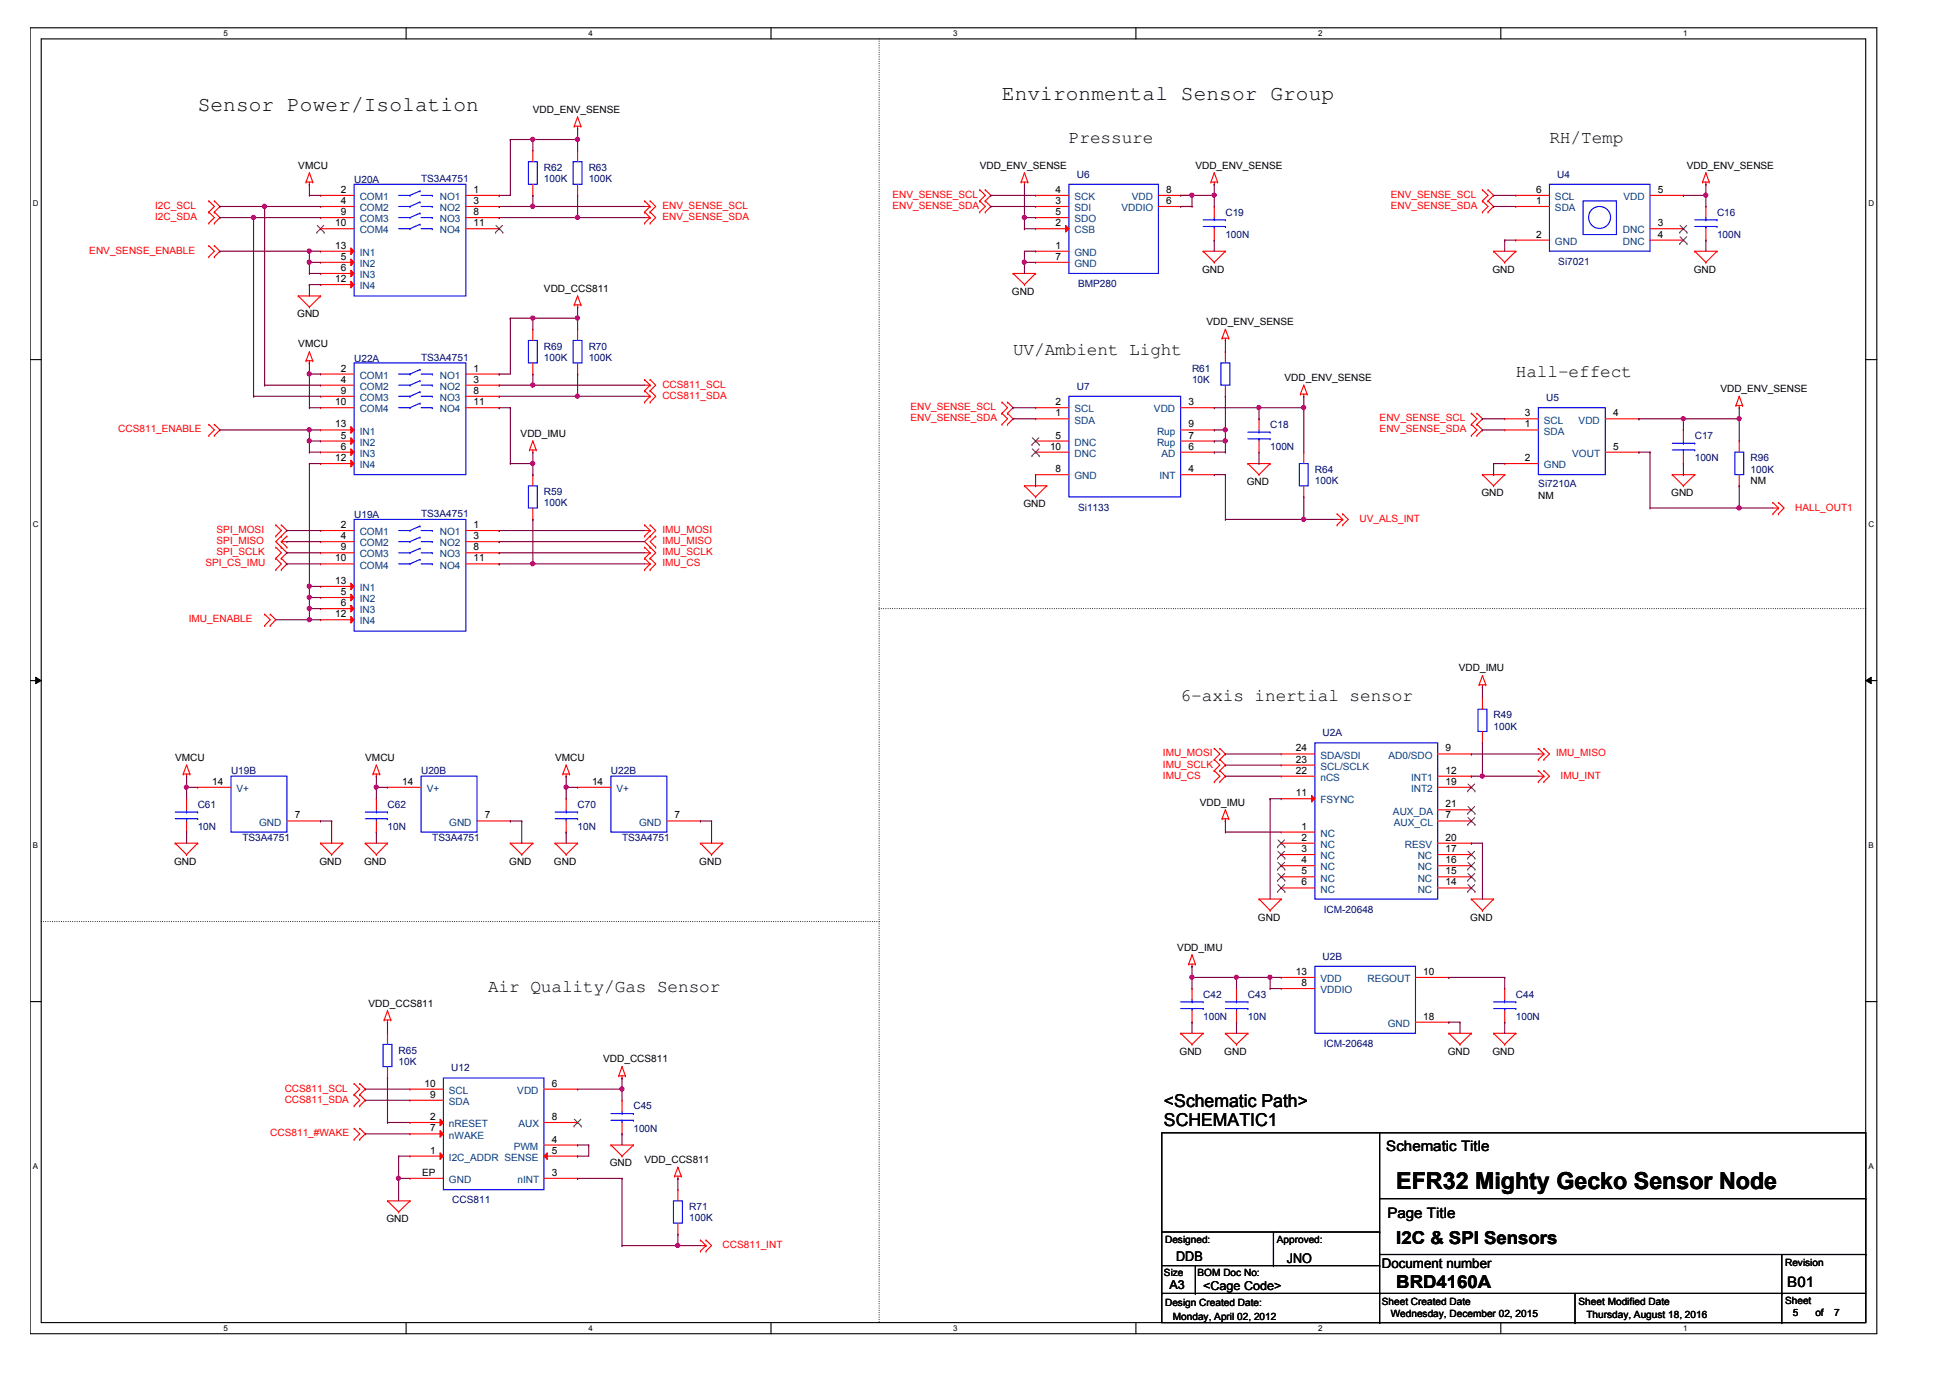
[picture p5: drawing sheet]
<svg xmlns="http://www.w3.org/2000/svg" width="297mm" height="210mm" viewBox="0 0 297 210" stroke-linecap="round" stroke-linejoin="round" font-family="sans-serif">
<defs><g id="words">
<text font-size="3.6" x="212.7" y="181.1">EFR32 Mighty Gecko Sensor Node</text>
<g font-size="3.2">
<text x="30.1" y="17">Sensor Power/Isolation</text>
<text x="152.6" y="15.3">Environmental Sensor Group</text>
</g>
<g font-size="2.7">
<text x="162.8" y="21.7">Pressure</text>
<text x="236" y="21.7">RH/Temp</text>
<text x="154.3" y="54">UV/Ambient Light</text>
<text x="230.9" y="57.4">Hall-effect</text>
<text x="179.8" y="106.8">6-axis inertial sensor</text>
<text x="74.4" y="151">Air Quality/Gas Sensor</text>
<text x="177.3" y="171.6">SCHEMATIC1</text>
<text x="177.3" y="168.7">&lt;Schematic Path&gt;</text>
<text x="212.7" y="189.5">I2C &amp; SPI Sensors</text>
<text x="212.7" y="196.2">BRD4160A</text>
</g>
<g font-size="2.2">
<text x="211.2" y="175.3">Schematic Title</text>
<text x="211.3" y="185.5">Page Title</text>
<text x="272.3" y="196">B01</text>
</g>
<g font-size="2">
<text x="179.2" y="192.2">DDB</text>
<text x="196" y="192.3">JNO</text>
<text x="210.5" y="193.2">Document number</text>
</g>
<g font-size="1.9">
<text x="178.2" y="196.3">A3</text>
<text x="183.3" y="196.5">&lt;Cage Code&gt;</text>
</g>
<g font-size="1.5">
<text x="81.2" y="17.2">VDD_ENV_SENSE</text>
<text x="45.4" y="25.7">VMCU</text>
<text x="51.9" y="29.4">2</text>
<text x="72.2" y="29.4">1</text>
<text x="149.2" y="25.7">VDD_ENV_SENSE</text>
<text x="160.8" y="29.4">4</text>
<text x="177.6" y="29.4">8</text>
<text x="182.1" y="25.7">VDD_ENV_SENSE</text>
<text x="234" y="29.4">6</text>
<text x="252.5" y="29.4">5</text>
<text x="256.9" y="25.7">VDD_ENV_SENSE</text>
<text x="51.1" y="34.5">10</text>
<text x="51.9" y="31.1">4</text>
<text x="51.9" y="32.8">9</text>
<text x="72.2" y="31.1">3</text>
<text x="72.2" y="32.8">8</text>
<text x="72.2" y="34.5">11</text>
<text x="160.8" y="31.1">3</text>
<text x="160.8" y="32.8">5</text>
<text x="160.8" y="34.5">2</text>
<text x="177.6" y="31.1">6</text>
<text x="234" y="31.1">1</text>
<text x="252.5" y="34.5">3</text>
<text x="51.1" y="37.9">13</text>
<text x="51.9" y="39.6">5</text>
<text x="51.9" y="41.3">6</text>
<text x="160.8" y="37.9">1</text>
<text x="160.8" y="39.6">7</text>
<text x="183.1" y="41.5">GND</text>
<text x="227.3" y="41.5">GND</text>
<text x="234" y="36.2">2</text>
<text x="252.5" y="36.2">4</text>
<text x="258" y="41.5">GND</text>
<text x="51.1" y="43">12</text>
<text x="82.9" y="44.4">VDD_CCS811</text>
<text x="154.1" y="44.9">GND</text>
<text x="45.3" y="48.3">GND</text>
<text x="45.4" y="52.9">VMCU</text>
<text x="183.8" y="49.5">VDD_ENV_SENSE</text>
<text x="51.9" y="56.6">2</text>
<text x="51.9" y="58.3">4</text>
<text x="51.9" y="60">9</text>
<text x="72.2" y="58.3">3</text>
<text x="72.2" y="60">8</text>
<text x="72.2" y="56.6">1</text>
<text x="195.7" y="58">VDD_ENV_SENSE</text>
<text x="262.1" y="59.7">VDD_ENV_SENSE</text>
<text x="51.1" y="61.7">10</text>
<text x="51.1" y="65.1">13</text>
<text x="72.2" y="61.7">11</text>
<text x="160.8" y="61.7">2</text>
<text x="160.8" y="63.4">1</text>
<text x="181" y="61.7">3</text>
<text x="181" y="65.1">9</text>
<text x="232.3" y="63.4">3</text>
<text x="232.3" y="65.1">1</text>
<text x="245.7" y="63.4">4</text>
<text x="51.1" y="70.2">12</text>
<text x="51.9" y="66.8">5</text>
<text x="51.9" y="68.5">6</text>
<text x="79.3" y="66.5">VDD_IMU</text>
<text x="159.9" y="68.5">10</text>
<text x="160.8" y="71.9">8</text>
<text x="160.8" y="66.8">5</text>
<text x="181" y="71.9">4</text>
<text x="181" y="68.5">6</text>
<text x="181" y="66.8">7</text>
<text x="232.3" y="70.2">2</text>
<text x="245.7" y="68.5">5</text>
<text x="155.9" y="77.3">GND</text>
<text x="189.9" y="73.9">GND</text>
<text x="225.7" y="75.6">GND</text>
<text x="234.3" y="76.1">NM</text>
<text x="254.6" y="75.6">GND</text>
<text x="266.7" y="73.7">NM</text>
<text x="51.9" y="80.4">2</text>
<text x="51.9" y="82.1">4</text>
<text x="51.9" y="83.8">9</text>
<text x="72.2" y="82.1">3</text>
<text x="72.2" y="83.8">8</text>
<text x="72.2" y="80.4">1</text>
<text x="51.1" y="85.5">10</text>
<text x="51.1" y="88.9">13</text>
<text x="72.2" y="85.5">11</text>
<text x="51.1" y="94">12</text>
<text x="51.9" y="90.6">5</text>
<text x="51.9" y="92.3">6</text>
<text x="222.2" y="102.3">VDD_IMU</text>
<text x="26.7" y="115.9">VMCU</text>
<text x="32.3" y="119.5">14</text>
<text x="55.6" y="115.9">VMCU</text>
<text x="61.3" y="119.5">14</text>
<text x="84.6" y="115.9">VMCU</text>
<text x="90.2" y="119.5">14</text>
<text x="197.4" y="114.5">24</text>
<text x="197.4" y="116.2">23</text>
<text x="197.4" y="117.9">22</text>
<text x="220.2" y="114.5">9</text>
<text x="220.2" y="117.9">12</text>
<text x="220.2" y="119.5">19</text>
<text x="44.9" y="124.7">7</text>
<text x="73.8" y="124.7">7</text>
<text x="102.8" y="124.7">7</text>
<text x="182.8" y="122.7">VDD_IMU</text>
<text x="197.4" y="121.3">11</text>
<text x="220.2" y="124.7">7</text>
<text x="220.2" y="123">21</text>
<text x="26.5" y="131.7">GND</text>
<text x="48.7" y="131.7">GND</text>
<text x="55.5" y="131.7">GND</text>
<text x="77.6" y="131.7">GND</text>
<text x="84.4" y="131.7">GND</text>
<text x="106.5" y="131.7">GND</text>
<text x="198.3" y="126.4">1</text>
<text x="198.3" y="128.1">2</text>
<text x="198.3" y="129.8">3</text>
<text x="198.3" y="131.5">4</text>
<text x="220.2" y="128.1">20</text>
<text x="220.2" y="131.5">16</text>
<text x="220.2" y="129.8">17</text>
<text x="198.3" y="133.2">5</text>
<text x="198.3" y="134.9">6</text>
<text x="220.2" y="134.9">14</text>
<text x="220.2" y="133.2">15</text>
<text x="191.6" y="140.2">GND</text>
<text x="224" y="140.2">GND</text>
<text x="179.3" y="144.8">VDD_IMU</text>
<text x="197.4" y="148.5">13</text>
<text x="216.8" y="148.5">10</text>
<text x="56.1" y="153.3">VDD_CCS811</text>
<text x="198.3" y="150.2">8</text>
<text x="216.8" y="155.3">18</text>
<text x="91.9" y="161.8">VDD_CCS811</text>
<text x="179.7" y="160.7">GND</text>
<text x="186.5" y="160.7">GND</text>
<text x="220.5" y="160.7">GND</text>
<text x="227.3" y="160.7">GND</text>
<text x="64.7" y="165.5">10</text>
<text x="65.5" y="167.2">9</text>
<text x="84" y="165.5">6</text>
<text x="65.5" y="170.6">2</text>
<text x="65.5" y="172.3">7</text>
<text x="84" y="170.6">8</text>
<text x="64.3" y="179.1">EP</text>
<text x="65.5" y="175.7">1</text>
<text x="84" y="179.1">3</text>
<text x="84" y="174">4</text>
<text x="84" y="175.7">5</text>
<text x="92.9" y="177.7">GND</text>
<text x="98.2" y="177.2">VDD_CCS811</text>
<text x="58.9" y="186.2">GND</text>
<text x="177.5" y="189.4">Designed:</text>
<text x="194.5" y="189.4">Approved:</text>
<text x="177.3" y="194.4">Size</text>
<text x="182.4" y="194.4">BOM Doc No:</text>
<text x="271.9" y="192.8">Revision</text>
<text x="177.5" y="199">Design Created Date:</text>
<text x="178.7" y="201">Monday, April 02, 2012</text>
<text x="210.5" y="198.8">Sheet Created Date</text>
<text x="211.9" y="200.7">Wednesday, December 02, 2015</text>
<text x="240.5" y="198.8">Sheet Modified Date</text>
<text x="241.7" y="200.8">Thursday, August 18, 2016</text>
<text x="271.9" y="198.6">Sheet</text>
<text x="273.1" y="200.5">5</text>
<text x="276.5" y="200.5">of</text>
<text x="279.4" y="200.5">7</text>
</g>
<g font-size="1.5" fill="#000080">
<text x="53.9" y="27.9">U20A</text>
<text x="64.1" y="27.7">TS3A4751</text>
<text x="82.9" y="26">R62</text>
<text x="82.9" y="27.7">100K</text>
<text x="89.7" y="26">R63</text>
<text x="89.7" y="27.7">100K</text>
<text x="164.1" y="27.1">U6</text>
<text x="237.2" y="27.1">U4</text>
<text x="186.7" y="32.9">C19</text>
<text x="261.5" y="32.9">C16</text>
<text x="186.7" y="36.2">100N</text>
<text x="237.4" y="40.3">Si7021</text>
<text x="261.5" y="36.2">100N</text>
<text x="164.2" y="43.7">BMP280</text>
<text x="82.9" y="53.3">R69</text>
<text x="89.7" y="53.3">R70</text>
<text x="53.9" y="55.2">U22A</text>
<text x="64.1" y="55">TS3A4751</text>
<text x="82.9" y="55">100K</text>
<text x="89.7" y="55">100K</text>
<text x="164.1" y="59.4">U7</text>
<text x="181.6" y="56.7">R61</text>
<text x="181.6" y="58.4">10K</text>
<text x="193.5" y="65.2">C18</text>
<text x="235.5" y="61.1">U5</text>
<text x="193.5" y="68.6">100N</text>
<text x="258.2" y="66.9">C17</text>
<text x="258.2" y="70.3">100N</text>
<text x="266.7" y="70.3">R96</text>
<text x="82.9" y="75.4">R59</text>
<text x="82.9" y="77.1">100K</text>
<text x="164.2" y="77.8">Si1133</text>
<text x="200.3" y="72">R64</text>
<text x="200.3" y="73.7">100K</text>
<text x="234.3" y="74.2">Si7210A</text>
<text x="266.7" y="72">100K</text>
<text x="53.9" y="79">U19A</text>
<text x="64.1" y="78.8">TS3A4751</text>
<text x="201.5" y="112.1">U2A</text>
<text x="227.5" y="109.4">R49</text>
<text x="227.5" y="111.1">100K</text>
<text x="35.2" y="117.9">U19B</text>
<text x="64.1" y="117.9">U20B</text>
<text x="93.1" y="117.9">U22B</text>
<text x="30.1" y="123.1">C61</text>
<text x="59" y="123.1">C62</text>
<text x="88" y="123.1">C70</text>
<text x="30.1" y="126.4">10N</text>
<text x="36.9" y="128.1">TS3A4751</text>
<text x="59" y="126.4">10N</text>
<text x="65.8" y="128.1">TS3A4751</text>
<text x="88" y="126.4">10N</text>
<text x="94.8" y="128.1">TS3A4751</text>
<text x="201.6" y="139">ICM-20648</text>
<text x="201.5" y="146.2">U2B</text>
<text x="183.3" y="152">C42</text>
<text x="183.3" y="155.4">100N</text>
<text x="190.1" y="152">C43</text>
<text x="190.1" y="155.4">10N</text>
<text x="230.9" y="152">C44</text>
<text x="230.9" y="155.4">100N</text>
<text x="60.7" y="160.5">R65</text>
<text x="201.6" y="159.5">ICM-20648</text>
<text x="60.7" y="162.2">10K</text>
<text x="68.7" y="163.2">U12</text>
<text x="96.5" y="169">C45</text>
<text x="96.5" y="172.4">100N</text>
<text x="68.9" y="183.3">CCS811</text>
<text x="105" y="184.3">R71</text>
<text x="105" y="186">100K</text>
</g>
<g font-size="1.5" fill="#f00">
<text x="23.6" y="31.8">I2C_SCL</text>
<text x="23.6" y="33.5">I2C_SDA</text>
<text x="100.9" y="31.8">ENV_SENSE_SCL</text>
<text x="100.9" y="33.5">ENV_SENSE_SDA</text>
<text x="135.9" y="30.1">ENV_SENSE_SCL</text>
<text x="135.9" y="31.8">ENV_SENSE_SDA</text>
<text x="211.9" y="30.1">ENV_SENSE_SCL</text>
<text x="211.9" y="31.8">ENV_SENSE_SDA</text>
<text x="13.6" y="38.6">ENV_SENSE_ENABLE</text>
<text x="100.9" y="59.1">CCS811_SCL</text>
<text x="18" y="65.9">CCS811_ENABLE</text>
<text x="100.9" y="60.7">CCS811_SDA</text>
<text x="138.7" y="62.4">ENV_SENSE_SCL</text>
<text x="138.7" y="64.2">ENV_SENSE_SDA</text>
<text x="210.2" y="64.2">ENV_SENSE_SCL</text>
<text x="210.2" y="65.9">ENV_SENSE_SDA</text>
<text x="273.4" y="77.8">HALL_OUT1</text>
<text x="33" y="82.9">SPI_MISO</text>
<text x="33" y="81.2">SPI_MOSI</text>
<text x="100.9" y="81.2">IMU_MOSI</text>
<text x="100.9" y="82.9">IMU_MISO</text>
<text x="207.1" y="79.5">UV_ALS_INT</text>
<text x="31.3" y="86.3">SPI_CS_IMU</text>
<text x="33" y="84.6">SPI_SCLK</text>
<text x="100.9" y="86.3">IMU_CS</text>
<text x="100.9" y="84.6">IMU_SCLK</text>
<text x="28.8" y="94.8">IMU_ENABLE</text>
<text x="177.1" y="116.9">IMU_SCLK</text>
<text x="177.1" y="115.2">IMU_MOSI</text>
<text x="177.1" y="118.6">IMU_CS</text>
<text x="237" y="115.2">IMU_MISO</text>
<text x="237.7" y="118.6">IMU_INT</text>
<text x="43.4" y="166.3">CCS811_SCL</text>
<text x="43.4" y="168">CCS811_SDA</text>
<text x="41.2" y="173.1">CCS811_#WAKE</text>
<text x="110.1" y="190.1">CCS811_INT</text>
</g>
<g font-size="1.5" fill="#004080">
<text x="54.8" y="30.5">COM1</text>
<text x="54.8" y="32.2">COM2</text>
<text x="54.8" y="33.9">COM3</text>
<text x="54.8" y="35.6">COM4</text>
<text x="67" y="32.2">NO2</text>
<text x="67" y="33.9">NO3</text>
<text x="67" y="35.6">NO4</text>
<text x="67" y="30.5">NO1</text>
<text x="163.7" y="30.5">SCK</text>
<text x="163.7" y="32.2">SDI</text>
<text x="163.7" y="33.9">SDO</text>
<text x="163.7" y="35.6">CSB</text>
<text x="170.8" y="32.2">VDDIO</text>
<text x="172.4" y="30.5">VDD</text>
<text x="236.9" y="30.5">SCL</text>
<text x="236.9" y="32.2">SDA</text>
<text x="247.2" y="35.6">DNC</text>
<text x="247.3" y="30.5">VDD</text>
<text x="54.8" y="39">IN1</text>
<text x="54.8" y="40.7">IN2</text>
<text x="163.7" y="39">GND</text>
<text x="163.7" y="40.7">GND</text>
<text x="236.9" y="37.3">GND</text>
<text x="247.2" y="37.3">DNC</text>
<text x="54.8" y="42.4">IN3</text>
<text x="54.8" y="44.1">IN4</text>
<text x="54.8" y="57.7">COM1</text>
<text x="54.8" y="59.4">COM2</text>
<text x="67" y="59.4">NO2</text>
<text x="67" y="57.7">NO1</text>
<text x="54.8" y="61.1">COM3</text>
<text x="54.8" y="62.8">COM4</text>
<text x="67" y="61.1">NO3</text>
<text x="67" y="62.8">NO4</text>
<text x="163.7" y="62.8">SCL</text>
<text x="163.7" y="64.5">SDA</text>
<text x="175.8" y="62.8">VDD</text>
<text x="235.2" y="64.5">SCL</text>
<text x="240.5" y="64.5">VDD</text>
<text x="54.8" y="66.2">IN1</text>
<text x="54.8" y="67.9">IN2</text>
<text x="54.8" y="69.6">IN3</text>
<text x="54.8" y="71.3">IN4</text>
<text x="163.7" y="67.9">DNC</text>
<text x="163.7" y="69.6">DNC</text>
<text x="176.2" y="66.2">Rup</text>
<text x="176.2" y="67.9">Rup</text>
<text x="176.9" y="69.6">AD</text>
<text x="235.2" y="71.3">GND</text>
<text x="235.2" y="66.2">SDA</text>
<text x="239.5" y="69.6">VOUT</text>
<text x="163.7" y="73">GND</text>
<text x="176.6" y="73">INT</text>
<text x="54.8" y="81.5">COM1</text>
<text x="54.8" y="83.2">COM2</text>
<text x="67" y="83.2">NO2</text>
<text x="67" y="81.5">NO1</text>
<text x="54.8" y="84.9">COM3</text>
<text x="54.8" y="86.6">COM4</text>
<text x="67" y="84.9">NO3</text>
<text x="67" y="86.6">NO4</text>
<text x="54.8" y="90">IN1</text>
<text x="54.8" y="91.7">IN2</text>
<text x="54.8" y="93.4">IN3</text>
<text x="54.8" y="95.1">IN4</text>
<text x="201.1" y="115.6">SDA/SDI</text>
<text x="201.1" y="117.3">SCL/SCLK</text>
<text x="201.1" y="119">nCS</text>
<text x="211.5" y="115.6">AD0/SDO</text>
<text x="214.9" y="119">INT1</text>
<text x="36" y="120.6">V+</text>
<text x="39.5" y="125.8">GND</text>
<text x="65" y="120.6">V+</text>
<text x="68.4" y="125.8">GND</text>
<text x="93.9" y="120.6">V+</text>
<text x="97.3" y="125.8">GND</text>
<text x="201.1" y="122.4">FSYNC</text>
<text x="212.2" y="124.1">AUX_DA</text>
<text x="212.3" y="125.8">AUX_CL</text>
<text x="214.9" y="120.6">INT2</text>
<text x="201.1" y="127.5">NC</text>
<text x="201.1" y="129.2">NC</text>
<text x="201.1" y="130.9">NC</text>
<text x="214" y="129.2">RESV</text>
<text x="216" y="130.9">NC</text>
<text x="201.1" y="132.6">NC</text>
<text x="201.1" y="134.3">NC</text>
<text x="201.1" y="136">NC</text>
<text x="216" y="136">NC</text>
<text x="216" y="134.3">NC</text>
<text x="216" y="132.6">NC</text>
<text x="201.1" y="149.6">VDD</text>
<text x="208.3" y="149.6">REGOUT</text>
<text x="201.1" y="151.3">VDDIO</text>
<text x="211.4" y="156.4">GND</text>
<text x="68.4" y="166.6">SCL</text>
<text x="78.8" y="166.6">VDD</text>
<text x="68.4" y="168.3">SDA</text>
<text x="68.4" y="171.7">nRESET</text>
<text x="68.4" y="173.4">nWAKE</text>
<text x="79" y="171.7">AUX</text>
<text x="68.4" y="176.8">I2C_ADDR SENSE</text>
<text x="78.2" y="175.1">PWM</text>
<text x="68.4" y="180.2">GND</text>
<text x="78.8" y="180.2">nINT</text>
</g>
<g font-size="1.2">
<text x="34" y="5.5">5</text>
<text x="89.6" y="5.5">4</text>
<text x="145.2" y="5.5">3</text>
<text x="200.8" y="5.5">2</text>
<text x="256.4" y="5.5">1</text>
<text x="5" y="31.5">D</text>
<text x="284.6" y="31.5">D</text>
<text x="5" y="80.3">C</text>
<text x="284.6" y="80.3">C</text>
<text x="5" y="129.2">B</text>
<text x="284.6" y="129.2">B</text>
<text x="5" y="178.1">A</text>
<text x="284.6" y="178.1">A</text>
<text x="34" y="202.7">5</text>
<text x="89.6" y="202.7">4</text>
<text x="145.2" y="202.7">3</text>
<text x="200.8" y="202.7">2</text>
<text x="256.4" y="202.7">1</text>
</g>
</g></defs>
<path d="M4.6 4.2h281.3v199h-281.3zM6.3 5.9h277.9v195.6h-277.9z" fill="none" stroke="#000" stroke-width=".17"/>
<g fill="#fff">
<path d="M34 4.4h.7v1.4h-.7z"/>
<path d="M34 201.6h.7v1.4h-.7z"/>
</g>
<path d="M61.9 4.2v1.7M61.9 201.5v1.7" fill="none" stroke="#000" stroke-width=".17"/>
<g fill="#fff">
<path d="M89.6 4.4h.7v1.4h-.7z"/>
<path d="M89.6 201.6h.7v1.4h-.7z"/>
</g>
<path d="M117.4 4.2v1.7M117.4 201.5v1.7" fill="none" stroke="#000" stroke-width=".17"/>
<g fill="#fff">
<path d="M145.2 4.4h.7v1.4h-.7z"/>
<path d="M145.2 201.6h.7v1.4h-.7z"/>
</g>
<path d="M173 4.2v1.7M173 201.5v1.7" fill="none" stroke="#000" stroke-width=".17"/>
<g fill="#fff">
<path d="M200.8 4.4h.6v1.4h-.6z"/>
<path d="M200.8 201.6h.6v1.4h-.6z"/>
</g>
<path d="M228.6 4.2v1.7M228.6 201.5v1.7" fill="none" stroke="#000" stroke-width=".17"/>
<g fill="#fff">
<path d="M256.4 4.4h.6v1.4h-.6z"/>
<path d="M256.4 201.6h.6v1.4h-.6z"/>
<path d="M5 30.4h.9v1.3h-.9z"/>
<path d="M284.6 30.4h.9v1.3h-.9z"/>
<path d="M5 79.2h.9v1.4h-.9z"/>
<path d="M284.6 79.2h.9v1.4h-.9z"/>
</g>
<path d="M4.6 54.8h1.7M284.2 54.8h1.7" fill="none" stroke="#000" stroke-width=".17"/>
<g fill="#fff">
<path d="M5 128.1h.8v1.4h-.8z"/>
<path d="M284.6 128.1h.8v1.4h-.8z"/>
</g>
<path d="M4.6 103.7h1.7M284.2 103.7h1.7" fill="none" stroke="#000" stroke-width=".17"/>
<path d="M5.4 103.2l.9 .5-.9 .4zM284.2 103.7l.8-.5v.9z" fill="#000"/>
<path d="M5.4 103.2l.9 .5-.9 .4zM284.2 103.7l.8-.5v.9z" fill="none" stroke="#000" stroke-width=".15"/>
<g fill="#fff">
<path d="M5 177h.8v1.3h-.8z"/>
<path d="M284.6 177h.8v1.3h-.8z"/>
</g>
<g fill="none" stroke="#000" stroke-width=".17">
<path d="M4.6 152.6h1.7M284.2 152.6h1.7M177 172.6h107.2v28.9h-107.2zM210.2 172.6v28.9M177 197h.1M177 197h107.2M177 192.8h33.2M177 187.7h33.2M182.1 197h.1M182.1 192.8v4.2M194 192.8h.1M194 187.7v5.1"/>
<path d="M210.2 197h.1M210.2 192.8h.1M210.2 187.7h.1M210.2 182.6h74M210.2 191.1h74M239.9 197v4.5M271.4 197h.1M271.4 191.1v10.4M284.2 182.6h.1M284.2 191.1h.1M210.2 201.5h.1M239.9 201.5h.1"/>
<path d="M271.4 201.5h.1"/>
</g>
<path d="M133.9 5.9v195.6M133.9 92.7h150.3M284.2 92.7h.1M6.3 140.4h127.6M133.9 140.4h.1M133.9 201.5h.1" fill="none" stroke="#000" stroke-width=".17" stroke-dasharray="0 .3"/>
<g fill="none" stroke="#f00" stroke-width=".17">
<path d="M87.5 19.2h.1M87.5 19.2h1M88 19.6h.1M88 17.8h.1M88 19.2v.4M88 17.8l-.5 1.4M88 17.8l.5 1.4M88.5 19.2h.1M31.8 37.4h.1M31.8 39.1h.1M31.8 30.6h.1M31.8 32.3h.1"/>
<path d="M31.8 34h.1M31.8 37.4l.9 .9-.9 .8M31.8 30.6l.9 .9-.9 .8M31.8 32.3l.9 .8-.9 .9M32.7 37.4h.1M32.7 39.1h.1M32.7 30.6h.1M32.7 32.3h.1M32.7 34h.1M32.7 37.4l.8 .9-.8 .8M32.7 30.6l.8 .9-.8 .8M32.7 32.3l.8 .8-.8 .9"/>
<path d="M46.6 27.7h.1M46.6 27.7h1M47.1 28.1h.1M47.1 26.3h.1M47.1 27.7v.4M47.1 26.3l-.5 1.4M47.1 26.3l.5 1.4M47.6 27.7h.1M48.8 29.8h.1M48.8 31.5h.1M48.8 33.1h.1M48.8 34.8h.1"/>
<path d="M48.8 31.5h5.1M48.8 33.1h5.1M48.8 29.8h5.1M48.8 34.8h5.1M71 31.5h5M71 33.1h5M71 29.8h5M71 34.8h5M76 31.5h.1M76 33.1h.1M76 34.8h.1M76 29.8h.1"/>
<path d="M81.2 22.9h.1M81.2 29.8h.1M81.2 22.9v1.7M81.2 28.1v1.7M88 22.9h.1M88 29.8h.1M88 22.9v1.7M88 28.1v1.7M98.2 30.6h.1M98.2 32.3h.1M98.2 34h.1M98.2 30.6l.8 .9"/>
<path d="M98.2 31.5h.8M98.2 32.3l.8 .8M98.2 33.1h.8M99 30.6h.1M99 32.3h.1M99 31.5h.1M99 34h.1M99 33.1h.1M99 30.6l.9 .9-.9 .8M99 31.5l-.8 .8M99 32.3l.9 .8-.9 .9M99 33.1l-.8 .9"/>
<path d="M149.2 28.9h.1M149.2 30.6h.1M149.2 32.3h.1M149.2 28.9l.9 .9-.9 .8M149.2 30.6l.9 .9-.9 .8M150.1 28.9h.1M150.1 30.6h.1M150.1 32.3h.1M150.1 28.9l.8 .9-.8 .8M150.1 30.6l.8 .9-.8 .8M155.5 27.7h.1M155.5 27.7h1.1"/>
<path d="M156.1 28.1h.1M156.1 26.3h.1M156.1 27.7v.4M156.1 26.3l-.6 1.4M156.1 26.3l.5 1.4M156.6 27.7h.1M183.3 38.3h.1M183.3 38.3h3.4M183.3 38.3l1.7 1.7M184.5 27.7h.1M184.5 27.7h1M185 28.1h.1"/>
<path d="M185 26.3h.1M185 40h.1M185 27.7v.4M185 26.3l-.5 1.4M185 26.3l.5 1.4M185.5 27.7h.1M186.7 38.3h.1M186.7 38.3l-1.7 1.7M225.8 28.9h.1M225.8 30.6h.1M225.8 32.3h.1M225.8 28.9l.9 .9-.9 .8"/>
<path d="M225.8 30.6l.9 .9-.9 .8M226.7 28.9h.1M226.7 30.6h.1M226.7 32.3h.1M226.7 28.9l.8 .9-.8 .8M226.7 30.6l.8 .9-.8 .8M227.5 38.3h.1M227.5 38.3h3.4M227.5 38.3l1.7 1.7M229.2 40h.1M230.9 38.3h.1M230.9 38.3l-1.7 1.7"/>
<path d="M258.2 38.3h.1M258.2 38.3h3.3M258.2 38.3l1.7 1.7M259.3 27.7h.1M259.3 27.7h1.1M259.9 40h.1M259.9 28.1h.1M259.9 26.3h.1M259.9 27.7v.4M259.9 26.3l-.6 1.4M259.9 26.3l.5 1.4M260.4 27.7h.1"/>
<path d="M261.5 38.3h.1M261.5 38.3l-1.6 1.7M45.4 45.1h.1M45.4 45.1h3.4M45.4 45.1l1.7 1.7M46.6 54.9h.1M46.6 54.9h1M47.1 55.3h.1M47.1 53.6h.1M47.1 46.8h.1M47.1 54.9v.4M47.1 53.6l-.5 1.3"/>
<path d="M47.1 53.6l.5 1.3M47.6 54.9h.1M48.8 45.1h.1M48.8 45.1l-1.7 1.7M87.5 46.4h.1M87.5 46.4h1M88 46.8h.1M88 45.1h.1M88 46.4v.4M88 45.1l-.5 1.3M88 45.1l.5 1.3M88.5 46.4h.1"/>
<path d="M98.2 57.8h.1M98.2 59.5h.1M98.2 57.8l.8 .9M98.2 58.7h.8M98.2 59.5l.8 .9M99 57.8h.1M99 59.5h.1M99 58.7h.1M99 57.8l.9 .9-.9 .8M99 58.7l-.8 .8M99 59.5l.9 .9-.9 .9M154.3 41.7h.1"/>
<path d="M154.3 41.7h3.4M154.3 41.7l1.8 1.6M156.1 43.3h.1M157.7 41.7h.1M157.7 41.7l-1.6 1.6M186.2 51.5h.1M186.2 51.5h1M186.7 51.9h.1M186.7 50.2h.1M186.7 51.5v.4M186.7 50.2l-.5 1.3M186.7 50.2l.5 1.3"/>
<path d="M187.2 51.5h.1M198.6 58.7h.1M198.6 58.7l-.5 1.3M198.6 58.7l.5 1.3M31.8 64.6h.1M31.8 66.3h.1M31.8 64.6l.9 .9-.9 .8M32.7 64.6h.1M32.7 66.3h.1M32.7 64.6l.8 .9-.8 .8M42 80h.1M42 80l.9 .8-.9 .9"/>
<path d="M42.9 80h.1M42.9 80l.8 .8-1.7 1.7 1.7 1.7-.8 .8M80.7 68.5h.1M80.7 68.5h1M81.2 68.9h.1M81.2 67.2h.1M81.2 79.1h.1M81.2 72.3h.1M81.2 68.5v.4M81.2 72.3v1.7M81.2 77.4v1.7M81.2 67.2l-.5 1.3"/>
<path d="M81.2 67.2l.5 1.3M81.7 68.5h.1M98.2 61.3h.1M98.2 80h.1M98.2 60.4h.8M98.2 80l.8 .8M99 61.3h.1M99 60.4h.1M99 80h.1M99 60.4l-.8 .9M99 80l.9 .8-1.7 1.7 1.7 1.7-.9 .8M152.6 61.3h.1"/>
<path d="M152.6 62.9h.1M152.6 64.6h.1M152.6 61.3l.9 .8-.9 .8M152.6 62.9l.9 .9-.9 .8M153.5 61.3h.1M153.5 62.9h.1M153.5 64.6h.1M153.5 61.3l.8 .8-.8 .8M153.5 62.9l.8 .9-.8 .8M156.1 74h.1M156.1 74h3.3M156.1 74l1.6 1.7"/>
<path d="M157.7 75.7h.1M159.4 74h.1M159.4 74l-1.7 1.7M190.1 70.6h.1M190.1 70.6h3.4M190.1 70.6l1.7 1.7M191.8 72.3h.1M191.8 63.8h.1M191.8 68.9h.1M191.8 63.8v1.7M191.8 67.2v1.7M193.5 70.6h.1"/>
<path d="M193.5 70.6l-1.7 1.7M198.1 60h.1M198.1 60h1M198.6 60.4h.1M198.6 60v.4M199.1 60h.1M203.7 78.3h.1M203.7 80h.1M203.7 78.3l.8 .8M203.7 79.1h.8M204.5 78.3h.1M204.5 80h.1"/>
<path d="M204.5 79.1h.1M204.5 78.3l.9 .8-.9 .9M204.5 79.1l-.8 .9M224.1 62.9h.1M224.1 64.6h.1M224.1 66.3h.1M224.1 62.9l.9 .9-.9 .8M224.1 64.6l.9 .9-.9 .8M225 62.9h.1M225 64.6h.1M225 66.3h.1M225 62.9l.8 .9-.8 .8"/>
<path d="M225 64.6l.8 .9-.8 .8M225.8 72.3h.1M225.8 72.3h3.4M225.8 72.3l1.7 1.7M227.5 74h.1M229.2 72.3h.1M229.2 72.3l-1.7 1.7M254.7 72.3h.1M254.7 72.3h3.5M254.7 72.3l1.7 1.7M256.4 74h.1M258.2 72.3h.1"/>
<path d="M258.2 72.3l-1.8 1.7M264.4 61.8h.1M264.4 61.8h1M264.9 62.1h.1M264.9 60.4h.1M264.9 61.8v.3M264.9 60.4l-.5 1.4M264.9 60.4l.5 1.4M265.4 61.8h.1M270.1 76.5h.1M270.1 78.3h.1M270.1 76.5l.8 .9"/>
<path d="M270.1 77.4h.8M270.9 76.5h.1M270.9 78.3h.1M270.9 77.4h.1M270.9 76.5l.9 .9-.9 .9M270.9 77.4l-.8 .9M40.3 93.6h.1M40.3 95.3h.1M40.3 93.6l.9 .8-.9 .9M41.2 93.6h.1M41.2 95.3h.1M41.2 93.6l.8 .8-.8 .9"/>
<path d="M42 83.4h.1M42 85h.1M42 86.8h.1M42 81.7h.1M42 83.4l.9 .8-.9 .8M42 85l.9 .9-.9 .9M42.9 83.4h.1M42.9 85h.1M42.9 86.8h.1M42.9 81.7h.1M42.9 82.5h.1M42.9 85l.8 .9-.8 .9"/>
<path d="M42.9 82.5l.8 .9M42.9 82.5h.8M43.7 83.4h.1M43.7 81.7h.1M43.7 81.7l-.8 .8M98.2 81.7h.1M98.2 85h.1M98.2 86.8h.1M98.2 83.4h.1M98.2 80.8h.8M98.2 85l.8 .9M98.2 85.9h.8"/>
<path d="M98.2 83.4l.8 .8M98.2 84.2h.8M99 81.7h.1M99 80.8h.1M99 85h.1M99 86.8h.1M99 85.9h.1M99 83.4h.1M99 84.2h.1M99 80.8l-.8 .9M99 85l.9 .9-.9 .9M99 85.9l-.8 .9"/>
<path d="M99 84.2l-.8 .8M99.9 83.4h.1M99.9 81.7h.1M99.9 81.7l-.9 .8 .9 .9M27.9 117.9h.1M27.9 117.9h1M28.4 118.2h.1M28.4 116.5h.1M28.4 117.9v.3M28.4 116.5l-.5 1.4M28.4 116.5l.5 1.4M28.9 117.9h.1"/>
<path d="M30.1 119.9h.1M30.1 119.9h5.1M56.8 117.9h.1M56.8 117.9h1M57.3 118.2h.1M57.3 116.5h.1M57.3 117.9v.3M57.3 116.5l-.5 1.4M57.3 116.5l.5 1.4M57.8 117.9h.1M85.7 117.9h.1M85.7 117.9h1.1"/>
<path d="M86.2 118.2h.1M86.2 116.5h.1M86.2 117.9v.3M86.2 116.5l-.5 1.4M86.2 116.5l.6 1.4M86.8 117.9h.1M88 119.9h.1M88 119.9h5.1M185 115.7h.1M185 117.4h.1M185 114h.1M185 119.1h.1"/>
<path d="M185 115.7l.8 .8-.8 .9M185 114l.8 .8-.8 .9M185 117.4l.8 .8-.8 .9M185.8 115.7h.1M185.8 117.4h.1M185.8 114h.1M185.8 119.1h.1M185.8 114l.9 .8-.9 .9M185.8 115.7l.9 .8-.9 .9M185.8 117.4l.9 .8-.9 .9M225.3 104.3h.1M225.3 104.3h1"/>
<path d="M225.8 104.6h.1M225.8 102.9h.1M225.8 104.3v.3M225.8 102.9l-.5 1.4M225.8 102.9l.5 1.4M226.3 104.3h.1M234.3 117.4h.1M234.3 119.1h.1M234.3 114h.1M234.3 115.7h.1M234.3 117.4l.9 .8M234.3 118.2h.9"/>
<path d="M234.3 114l.9 .8M234.3 114.8h.9M235.2 117.4h.1M235.2 119.1h.1M235.2 118.2h.1M235.2 114h.1M235.2 115.7h.1M235.2 114.8h.1M235.2 117.4l.8 .8-.8 .9M235.2 118.2l-.9 .9M235.2 114l.8 .8-.8 .9M235.2 114.8l-.9 .9"/>
<path d="M26.7 128.4h.1M26.7 128.4h3.4M26.7 128.4l1.7 1.8M28.4 130.2h.1M30.1 128.4h.1M30.1 128.4l-1.7 1.8M43.7 125.1h5.1M48.8 128.4h.1M48.8 125.1h.1M48.8 128.4h3.4M48.8 128.4l1.7 1.8M50.5 130.2h.1"/>
<path d="M52.2 128.4h.1M52.2 128.4l-1.7 1.8M55.6 128.4h.1M55.6 128.4h3.4M55.6 128.4l1.7 1.8M57.3 130.2h.1M59 128.4h.1M59 128.4l-1.7 1.8M77.7 128.4h.1M77.7 128.4h3.5M77.7 128.4l1.8 1.8M79.5 130.2h.1"/>
<path d="M81.2 128.4h.1M81.2 128.4l-1.7 1.8M84.6 128.4h.1M84.6 128.4h3.4M84.6 128.4l1.6 1.8M86.2 130.2h.1M88 128.4h.1M88 128.4l-1.8 1.8M101.6 125.1h5.1M106.7 128.4h.1M106.7 125.1h.1M106.7 128.4h3.4"/>
<path d="M106.7 128.4l1.7 1.8M108.4 130.2h.1M110.1 128.4h.1M110.1 128.4l-1.7 1.8M186.2 124.7h.1M186.2 124.7h1M186.7 125.1h.1M186.7 123.4h.1M186.7 124.7v.4M186.7 123.4l-.5 1.3M186.7 123.4l.5 1.3M187.2 124.7h.1"/>
<path d="M191.8 136.9h.1M191.8 136.9h3.4M191.8 136.9l1.7 1.8M193.5 138.7h.1M195.2 136.9h.1M195.2 136.9l-1.7 1.8M224.1 136.9h.1M224.1 136.9h3.4M224.1 136.9l1.7 1.8M225.8 138.7h.1M227.5 136.9h.1M227.5 136.9l-1.7 1.8"/>
<path d="M58.5 155.4h.1M58.5 155.4h1M59 155.7h.1M59 154h.1M59 157.4h.1M59 155.4v.3M59 157.4v1.7M59 154l-.5 1.4M59 154l.5 1.4M59.5 155.4h.1M179.8 157.4h.1M179.8 157.4h3.5"/>
<path d="M179.8 157.4l1.8 1.7M181.1 146.9h.1M181.1 146.9h1M181.6 147.2h.1M181.6 145.5h.1M181.6 159.1h.1M181.6 150.6h.1M181.6 155.7h.1M181.6 146.9v.3M181.6 150.6v1.7M181.6 154v1.7M181.6 145.5l-.5 1.4"/>
<path d="M181.6 145.5l.5 1.4M182.1 146.9h.1M183.3 157.4h.1M183.3 157.4l-1.7 1.7M186.7 157.4h.1M186.7 157.4h3.4M186.7 157.4l1.7 1.7M188.4 159.1h.1M190.1 157.4h.1M190.1 157.4l-1.7 1.7M220.7 157.4h.1M220.7 157.4h3.4"/>
<path d="M220.7 157.4l1.7 1.7M222.4 159.1h.1M224.1 157.4h.1M224.1 157.4l-1.7 1.7M227.5 157.4h.1M227.5 157.4h3.4M227.5 157.4l1.7 1.7M229.2 159.1h.1M230.9 157.4h.1M230.9 157.4l-1.7 1.7M53.9 171.9h.1M53.9 173.6h.1"/>
<path d="M53.9 165.1h.1M53.9 166.8h.1M53.9 168.4h.1M53.9 171.9l.9 .8-.9 .9M53.9 165.1l.9 .8-.9 .9M53.9 166.8l.9 .8-.9 .8M54.8 171.9h.1M54.8 173.6h.1M54.8 165.1h.1M54.8 166.8h.1M54.8 168.4h.1M54.8 171.9l.8 .8-.8 .9"/>
<path d="M54.8 165.1l.8 .8-.8 .9M54.8 166.8l.8 .8-.8 .8M59 164.2h.1M59 162.5v1.7M93.1 174.4h.1M93.1 174.4h3.4M93.1 174.4l1.7 1.7M94.2 163.9h.1M94.2 163.9h1.1M94.8 164.2h.1M94.8 162.5h.1M94.8 176.1h.1"/>
<path d="M94.8 163.9v.3M94.8 162.5l-.6 1.4M94.8 162.5l.5 1.4M95.3 163.9h.1M96.5 174.4h.1M96.5 174.4l-1.7 1.7M102.8 179.2h.1M102.8 179.2h1M103.3 179.5h.1M103.3 177.8h.1M103.3 179.2v.3M103.3 177.8l-.5 1.4"/>
<path d="M103.3 177.8l.5 1.4M103.8 179.2h.1M59 182.9h.1M59 182.9h3.5M59 182.9l1.7 1.7M60.7 184.6h.1M62.5 182.9h.1M62.5 182.9l-1.8 1.7M106.7 188.9h.1M106.7 190.6h.1M106.7 188.9l.8 .8M106.7 189.7h.8"/>
<path d="M107.5 188.9h.1M107.5 190.6h.1M107.5 189.7h.1M107.5 188.9l.9 .8-.9 .9M107.5 189.7l-.8 .9"/>
</g>
<g fill="none" stroke="#00f" stroke-width=".17">
<path d="M53.9 28.1h17.1v17h-17.1zM60.7 29.8h1.8M60.7 31.5h1.8M60.7 33.1h1.8M60.7 34.8h1.8M62.5 29.8h.1M62.5 31.5h.1M62.5 33.1h.1M62.5 34.8h.1M64 29.1h.1M64 30.8h.1M64 32.5h.1"/>
<path d="M64 34.2h.1M64 29.1l-1.5 .7M64 30.8l-1.5 .7M64 32.5l-1.5 .6M64 34.2l-1.5 .6M64.1 29.8h1.7M64.1 31.5h1.7M64.1 33.1h1.7M64.1 34.8h1.7M65.8 29.8h.1M65.8 31.5h.1M65.8 33.1h.1"/>
<path d="M65.8 34.8h.1M80.5 24.6h1.3v3.5h-1.3zM87.3 24.6h1.4v3.5h-1.4zM80.5 74h1.3v3.4h-1.3zM190.1 65.8h3.4M190.1 66.8h3.4M191.8 66.8h.1M191.8 65.8h.1M191.8 65.5v.3M191.8 66.8v.4M193.5 65.8h.1M193.5 66.8h.1"/>
<path d="M35.2 118.2h8.5v8.5h-8.5zM93.1 118.2h8.5v8.5h-8.5zM58.3 159.1h1.4v3.4h-1.4zM179.8 152.6h3.5M179.8 153.6h3.5M181.6 153.6h.1M181.6 152.6h.1M181.6 152.3v.3M181.6 153.6v.4M183.3 152.6h.1M183.3 153.6h.1"/>
</g>
<path d="M48.3 35.4h.1M48.3 34.3l1.1 1.1M49.3 34.3l-1 1.1M49.4 35.4h.1M75.5 35.4h.1M75.5 34.3l1.1 1.1M76.6 34.3l-1.1 1.1M76.6 35.4h.1" fill="none" stroke="#804000" stroke-width=".15"/>
<path d="M53.4 37.8l.5 .5-.5 .5z" fill="#f00"/>
<path d="M48.8 38.3h.1M48.8 38.3h5.1M53.4 37.8l.5 .5-.5 .5z" fill="none" stroke="#f00" stroke-width=".17"/>
<path d="M53.4 39.5l.5 .5-.5 .5z" fill="#f00"/>
<path d="M48.8 40h.1M48.8 40h5.1M53.4 39.5l.5 .5-.5 .5z" fill="none" stroke="#f00" stroke-width=".17"/>
<path d="M53.4 41.1l.5 .6-.5 .5z" fill="#f00"/>
<path d="M48.8 41.7h.1M48.8 41.7h5.1M53.4 41.1l.5 .6-.5 .5z" fill="none" stroke="#f00" stroke-width=".17"/>
<path d="M53.4 42.8l.5 .5-.5 .6z" fill="#f00"/>
<g fill="none" stroke="#f00" stroke-width=".17">
<path d="M48.8 43.3h.1M48.8 43.3h5.1M53.4 42.8l.5 .5-.5 .6zM157.7 72.3h.1M157.7 62.1h.1M157.7 63.8h.1M157.7 67.2h.1M157.7 68.9h.1M157.7 62.1h5.1M157.7 72.3h5.1M157.7 63.8h5.1M157.7 68.9h5.1"/>
<path d="M157.7 67.2h5.1M179.8 62.1h5.2M179.8 72.3h5.2M179.8 65.5h5.2M179.8 68.9h5.2M179.8 67.2h5.2M185 62.1h.1M185 72.3h.1M185 65.5h.1M185 68.9h.1M185 67.2h.1M195.2 114.8h.1"/>
<path d="M195.2 116.5h.1M195.2 118.2h.1M195.2 114.8h5.1M195.2 116.5h5.1M195.2 118.2h5.1M219 114.8h5.1M219 118.2h5.1M219 119.9h5.1M224.1 114.8h.1M224.1 118.2h.1M224.1 119.9h.1M195.2 126.7h.1"/>
<path d="M195.2 128.4h.1M195.2 130.2h.1M195.2 131.9h.1M195.2 133.6h.1M195.2 135.3h.1M195.2 126.7h5.1M195.2 128.4h5.1M195.2 130.2h5.1M195.2 131.9h5.1M195.2 133.6h5.1M195.2 135.3h5.1M219 125.1h5.1"/>
<path d="M219 123.4h5.1M219 128.4h5.1M219 130.2h5.1M219 131.9h5.1M219 133.6h5.1M219 135.3h5.1M224.1 125.1h.1M224.1 123.4h.1M224.1 128.4h.1M224.1 135.3h.1M224.1 133.6h.1M224.1 131.9h.1"/>
<path d="M224.1 130.2h.1"/>
</g>
<path d="M162.8 60.4h17v15.3h-17zM200.3 113.2h18.7v23.7h-18.7z" fill="none" stroke="#00f" stroke-width=".17"/>
<g fill="none" stroke="#804000" stroke-width=".15">
<path d="M157.2 67.7h.1M157.2 69.4h.1M157.2 66.7l1.1 1M157.2 68.4l1.1 1M158.3 66.7l-1.1 1M158.3 68.4l-1.1 1M158.3 67.7h.1M158.3 69.4h.1M223.6 119.4l1.1 1.1M224.6 119.4l-1 1.1M194.6 129h.1M194.6 130.7h.1"/>
<path d="M194.6 132.4h.1M194.6 134.1h.1M194.6 135.8h.1M194.7 127.9l1 1.1M194.7 129.7l1 1M194.7 131.4l1 1M194.7 133.1l1 1M194.7 134.7l1 1.1M195.7 127.9l-1.1 1.1M195.7 129.7l-1.1 1M195.7 131.4l-1.1 1M195.7 133.1l-1.1 1"/>
<path d="M195.7 134.7l-1.1 1.1M195.7 129h.1M195.7 130.7h.1M195.7 132.4h.1M195.7 134.1h.1M195.7 135.8h.1M223.6 125.6h.1M223.6 123.9h.1M223.6 120.5h.1M223.6 135.8h.1M223.6 134.1h.1M223.6 132.4h.1"/>
<path d="M223.6 130.7h.1M223.6 124.5l1.1 1.1M223.6 122.9l1.1 1M223.6 134.7l1.1 1.1M223.6 133.1l1.1 1M223.6 131.4l1.1 1M223.6 129.7l1.1 1M224.6 124.5l-1 1.1M224.6 122.9l-1 1M224.6 134.7l-1 1.1M224.6 133.1l-1 1M224.6 131.4l-1 1"/>
<path d="M224.6 129.7l-1 1M224.7 125.6h.1M224.7 123.9h.1M224.7 120.5h.1M224.7 135.8h.1M224.7 134.1h.1M224.7 132.4h.1M224.7 130.7h.1"/>
</g>
<path d="M199.8 121.2l.5 .5-.5 .5z" fill="#f00"/>
<g fill="none" stroke="#f00" stroke-width=".17">
<path d="M230.9 29.8h.1M230.9 31.5h.1M230.9 36.6h.1M230.9 29.8h5.1M230.9 31.5h5.1M230.9 36.6h5.1M251.3 29.8h5.1M251.3 36.6h5.1M251.3 34.8h5.1M256.4 29.8h.1M256.4 34.8h.1M256.4 36.6h.1"/>
<path d="M198.6 68.9h.1M198.6 75.7h.1M198.6 68.9v1.7M198.6 74v1.7M28.4 121.7h.1M28.4 126.7h.1M28.4 121.7v1.7M28.4 125.1v1.6M86.2 121.7h.1M86.2 126.7h.1M86.2 121.7v1.7M86.2 125.1v1.6"/>
<path d="M195.2 121.7h.1M195.2 121.7h5.1M199.8 121.2l.5 .5-.5 .5zM195.2 148.9h.1M195.2 150.6h.1M195.2 148.9h5.1M195.2 150.6h5.1M215.6 148.9h5.1M215.6 155.7h5.1M220.7 155.7h.1M220.7 148.9h.1M62.5 165.9h.1"/>
<path d="M62.5 167.6h.1M62.5 179.5h.1M62.5 165.9h5M62.5 167.6h5M62.5 179.5h5"/>
</g>
<g fill="none" stroke="#00f" stroke-width=".17">
<path d="M236 28.1h15.3v10.2h-15.3zM241.1 30.6h5.1v5.1h-5.1zM197.9 70.6h1.4v3.4h-1.4zM26.7 123.7h3.4M26.7 124.7h3.4M28.4 124.7h.1M28.4 123.7h.1M28.4 123.4v.3M28.4 124.7v.4M30.1 123.7h.1M30.1 124.7h.1M84.6 123.7h3.4"/>
<path d="M84.6 124.7h3.4M86.2 124.7h.1M86.2 123.7h.1M86.2 123.4v.3M86.2 124.7v.4M88 123.7h.1M88 124.7h.1M200.3 147.2h15.3v10.2h-15.3zM67.5 164.2h15.4v17h-15.4z"/>
<circle cx="243.7" cy="33.1" r="1.68"/>
</g>
<path d="M255.9 35.4h.1M255.9 37.1h.1M255.9 34.3l1.1 1.1M255.9 36.1l1.1 1M256.9 34.3l-1 1.1M256.9 36.1l-1 1M257 35.4h.1M257 37.1h.1" fill="none" stroke="#804000" stroke-width=".15"/>
<path d="M67 175.6l.5 .5-.5 .5z" fill="#f00"/>
<path d="M62.5 176.1h.1M62.5 176.1h5M67 175.6l.5 .5-.5 .5z" fill="none" stroke="#f00" stroke-width=".17"/>
<path d="M67 170.5l.5 .5-.5 .5z" fill="#f00"/>
<path d="M62.5 171h.1M62.5 171h5M67 170.5l.5 .5-.5 .5zM82.9 179.5h5.1M82.9 174.4h5.1M88 179.5h.1M88 174.4h.1" fill="none" stroke="#f00" stroke-width=".17"/>
<path d="M83.4 175.6v1l-.5-.5z" fill="#f00"/>
<path d="M82.9 176.1h5.1M82.9 165.9h5.1M83.4 175.6v1l-.5-.5zM88 176.1h.1M88 165.9h.1" fill="none" stroke="#f00" stroke-width=".17"/>
<path d="M67 172.2l.5 .5-.5 .5z" fill="#f00"/>
<g fill="none" stroke="#f00" stroke-width=".17">
<path d="M157.7 38.3h.1M157.7 29.8h.1M157.7 31.5h.1M157.7 40h.1M157.7 33.1h.1M157.7 38.3h5.1M157.7 29.8h5.1M157.7 31.5h5.1M157.7 40h5.1M157.7 33.1h5.1M176.5 29.8h5.1M176.5 31.5h5.1"/>
<path d="M181.6 29.8h.1M181.6 31.5h.1M185 31.5h.1M185 36.6h.1M185 31.5v1.6M185 34.8v1.8M81.2 50.2h.1M81.2 57h.1M81.2 50.2v1.7M81.2 55.3v1.7M186.7 53.6h.1M186.7 53.6v1.7"/>
<path d="M186.7 58.7v1.7M186.7 60.4h.1M256.4 65.5h.1M256.4 70.6h.1M256.4 65.5v1.7M256.4 68.9v1.7M264.9 67.2h.1M264.9 74h.1M264.9 67.2v1.7M264.9 72.3v1.7M59 119.9h.1M59 119.9h5.1"/>
<path d="M57.3 121.7h.1M57.3 126.7h.1M57.3 121.7v1.7M57.3 125.1v1.6M72.7 125.1h5M77.7 125.1h.1M229.2 150.6h.1M229.2 155.7h.1M229.2 150.6v1.7M229.2 154v1.7M62.5 172.7h.1M62.5 172.7h5"/>
<path d="M67 172.2l.5 .5-.5 .5zM82.9 171h5.1M88 171h.1M94.8 167.6h.1M94.8 172.7h.1M94.8 167.6v1.7M94.8 171v1.7"/>
</g>
<path d="M87.4 171.5h.1M87.5 170.5l1 1M88.5 170.5l-1.1 1M88.5 171.5h.1" fill="none" stroke="#804000" stroke-width=".15"/>
<g fill="none" stroke="#00f" stroke-width=".17">
<path d="M162.8 28.1h13.7v13.6h-13.7zM183.3 33.5h3.4M183.3 34.5h3.4M185 34.5h.1M185 33.5h.1M185 33.1v.4M185 34.5v.3M186.7 33.5h.1M186.7 34.5h.1M80.5 51.9h1.3v3.4h-1.3zM186 55.3h1.3v3.4h-1.3zM254.7 67.5h3.5"/>
<path d="M254.7 68.5h3.5M256.4 68.5h.1M256.4 67.5h.1M256.4 67.2v.3M256.4 68.5v.4M258.2 67.5h.1M258.2 68.5h.1M264.3 68.9h1.3v3.4h-1.3zM64.1 118.2h8.6v8.5h-8.6zM55.6 123.7h3.4M55.6 124.7h3.4M57.3 124.7h.1"/>
<path d="M57.3 123.7h.1M57.3 123.4v.3M57.3 124.7v.4M59 123.7h.1M59 124.7h.1M227.5 152.6h3.4M227.5 153.6h3.4M229.2 153.6h.1M229.2 152.6h.1M229.2 152.3v.3M229.2 153.6v.4M230.9 152.6h.1"/>
<path d="M230.9 153.6h.1M93.1 169.6h3.4M93.1 170.6h3.4M94.8 170.6h.1M94.8 169.6h.1M94.8 169.3v.3M94.8 170.6v.4M96.5 169.6h.1M96.5 170.6h.1"/>
</g>
<path d="M162.3 34.3l.5 .5-.5 .5z" fill="#f00"/>
<g fill="none" stroke="#f00" stroke-width=".17">
<path d="M157.7 34.8h.1M157.7 34.8h5.1M162.3 34.3l.5 .5-.5 .5zM259.9 31.5h.1M259.9 36.6h.1M259.9 31.5v1.6M259.9 34.8v1.8M48.8 57h.1M48.8 58.7h.1M48.8 57h5.1M48.8 58.7h5.1M71 57h5"/>
<path d="M71 58.7h5M76 58.7h.1M76 57h.1M48.8 60.4h.1M48.8 62.1h.1M48.8 60.4h5.1M48.8 62.1h5.1M71 60.4h5M71 62.1h5M76 60.4h.1M76 62.1h.1M225.8 113.2h.1"/>
<path d="M225.8 106.3h.1M225.8 106.3v1.7M225.8 111.4v1.8M188.4 150.6h.1M188.4 155.7h.1M188.4 150.6v1.7M188.4 154v1.7M103.3 181.2h.1M103.3 188h.1M103.3 181.2v1.7M103.3 186.3v1.7"/>
</g>
<g fill="none" stroke="#00f" stroke-width=".17">
<path d="M258.2 33.5h3.3M258.2 34.5h3.3M259.9 34.5h.1M259.9 33.5h.1M259.9 33.1v.4M259.9 34.5v.3M261.5 33.5h.1M261.5 34.5h.1M53.9 55.3h17.1v17h-17.1zM60.7 57h1.8M60.7 58.7h1.8M62.5 57h.1"/>
<path d="M62.5 58.7h.1M64 56.3h.1M64 58h.1M64 59.7h.1M64 56.3l-1.5 .7M64 58l-1.5 .7M64 59.7l-1.5 .7M64.1 57h1.7M64.1 58.7h1.7M65.8 57h.1M65.8 58.7h.1M60.7 60.4h1.8"/>
<path d="M60.7 62.1h1.8M62.5 60.4h.1M62.5 62.1h.1M64 61.4h.1M64 61.4l-1.5 .7M64.1 60.4h1.7M64.1 62.1h1.7M65.8 60.4h.1M65.8 62.1h.1M225.1 108h1.4v3.4h-1.4zM186.7 152.6h3.4M186.7 153.6h3.4"/>
<path d="M188.4 153.6h.1M188.4 152.6h.1M188.4 152.3v.3M188.4 153.6v.4M190.1 152.6h.1M190.1 153.6h.1M102.6 182.9h1.3v3.4h-1.3z"/>
</g>
<path d="M53.4 65l.5 .5-.5 .5z" fill="#f00"/>
<path d="M48.8 65.5h.1M48.8 65.5h5.1M53.4 65l.5 .5-.5 .5z" fill="none" stroke="#f00" stroke-width=".17"/>
<path d="M53.4 66.7l.5 .5-.5 .5z" fill="#f00"/>
<path d="M48.8 67.2h.1M48.8 67.2h5.1M53.4 66.7l.5 .5-.5 .5z" fill="none" stroke="#f00" stroke-width=".17"/>
<path d="M53.4 68.4l.5 .5-.5 .5z" fill="#f00"/>
<path d="M48.8 68.9h.1M48.8 68.9h5.1M53.4 68.4l.5 .5-.5 .5z" fill="none" stroke="#f00" stroke-width=".17"/>
<path d="M53.4 70.1l.5 .5-.5 .5z" fill="#f00"/>
<g fill="none" stroke="#f00" stroke-width=".17">
<path d="M88 50.2h.1M88 57h.1M88 50.2v1.7M88 55.3v1.7M48.8 70.6h.1M48.8 70.6h5.1M53.4 70.1l.5 .5-.5 .5zM48.8 80.8h.1M48.8 82.5h.1M48.8 84.2h.1M48.8 85.9h.1M48.8 80.8h5.1"/>
<path d="M48.8 82.5h5.1M48.8 84.2h5.1M48.8 85.9h5.1M71 80.8h5M71 82.5h5M71 84.2h5M71 85.9h5M76 82.5h.1M76 84.2h.1M76 85.9h.1M76 80.8h.1"/>
</g>
<g fill="none" stroke="#00f" stroke-width=".17">
<path d="M87.3 51.9h1.4v3.4h-1.4zM53.9 79.1h17.1v17h-17.1zM60.7 80.8h1.8M60.7 82.5h1.8M60.7 84.2h1.8M60.7 85.9h1.8M62.5 80.8h.1M62.5 82.5h.1M62.5 84.2h.1M62.5 85.9h.1M64 80.1h.1M64 81.8h.1"/>
<path d="M64 83.5h.1M64 85.2h.1M64 80.1l-1.5 .7M64 81.8l-1.5 .7M64 83.5l-1.5 .7M64 85.2l-1.5 .7M64.1 80.8h1.7M64.1 82.5h1.7M64.1 84.2h1.7M64.1 85.9h1.7M65.8 80.8h.1M65.8 82.5h.1"/>
<path d="M65.8 84.2h.1M65.8 85.9h.1"/>
</g>
<path d="M53.4 88.8l.5 .5-.5 .5z" fill="#f00"/>
<path d="M48.8 89.3h.1M48.8 89.3h5.1M53.4 88.8l.5 .5-.5 .5z" fill="none" stroke="#f00" stroke-width=".17"/>
<path d="M53.4 90.5l.5 .5-.5 .5z" fill="#f00"/>
<path d="M48.8 91h.1M48.8 91h5.1M53.4 90.5l.5 .5-.5 .5z" fill="none" stroke="#f00" stroke-width=".17"/>
<path d="M53.4 92.2l.5 .5-.5 .5z" fill="#f00"/>
<path d="M48.8 92.7h.1M48.8 92.7h5.1M53.4 92.2l.5 .5-.5 .5z" fill="none" stroke="#f00" stroke-width=".17"/>
<path d="M53.4 93.9l.5 .5-.5 .5z" fill="#f00"/>
<g fill="none" stroke="#f00" stroke-width=".17">
<path d="M229.2 70.6h.1M229.2 63.8h.1M229.2 65.5h.1M229.2 63.8h5.1M229.2 70.6h5.1M229.2 65.5h5.1M244.5 63.8h5.2M244.5 68.9h5.2M249.7 63.8h.1M249.7 68.9h.1M48.8 94.4h.1M48.8 94.4h5.1"/>
<path d="M53.4 93.9l.5 .5-.5 .5z"/>
</g>
<path d="M234.3 62.1h10.2v10.2h-10.2z" fill="none" stroke="#00f" stroke-width=".17"/>
<path d="M249.7 63.8h.1M249.7 63.8h6.7v1.7M256.4 72.3h.1M256.4 65.5h.1M256.4 70.6v1.7M264.9 63.8h.1M264.9 62.1v1.7" fill="none" stroke="#800040" stroke-width=".17"/>
<circle cx="256.4" cy="63.8" r=".32" fill="#f0f"/>
<circle cx="256.4" cy="63.8" r=".32" fill="none" stroke="#f0f" stroke-width=".17"/>
<path d="M185 68.9h.1M185 68.9h1.7M186.7 68.9h.1M186.7 67.2v1.7M227.5 70.6h.1M227.5 72.3h.1M227.5 70.6h1.7M227.5 70.6v1.7" fill="none" stroke="#800040" stroke-width=".17"/>
<circle cx="186.6" cy="67.2" r=".32" fill="#f0f"/>
<circle cx="186.6" cy="67.2" r=".32" fill="none" stroke="#f0f" stroke-width=".17"/>
<path d="M186.7 53.6h.1M186.7 51.9v1.7M185 62.1h.1M185 62.1h6.8M186.7 60.4h.1M186.7 60.4v5.1" fill="none" stroke="#800040" stroke-width=".17"/>
<circle cx="191.8" cy="62.1" r=".32" fill="#f0f"/>
<circle cx="191.8" cy="62.1" r=".32" fill="none" stroke="#f0f" stroke-width=".17"/>
<path d="M256.4 29.8h.1M256.4 29.8h3.5M259.9 36.6h.1M259.9 29.8h.1M259.9 29.8v1.7M259.9 36.6v1.7M157.7 74h.1M157.7 72.3v1.7M191.8 63.8h.1M191.8 62.1v1.7" fill="none" stroke="#800040" stroke-width=".17"/>
<circle cx="259.8" cy="29.7" r=".32" fill="#f0f"/>
<circle cx="259.8" cy="29.7" r=".32" fill="none" stroke="#f0f" stroke-width=".17"/>
<path d="M229.2 36.6h.1M229.2 36.6v1.7M185 65.5h.1M185 67.2h.1M185 65.5h1.7v1.7M185 67.2h1.7M186.7 67.2h.1M191.8 70.6h.1M191.8 68.9v1.7M198.6 62.1h.1M198.6 60.4v1.7" fill="none" stroke="#800040" stroke-width=".17"/>
<circle cx="186.6" cy="65.5" r=".32" fill="#f0f"/>
<circle cx="186.6" cy="65.5" r=".32" fill="none" stroke="#f0f" stroke-width=".17"/>
<g fill="none" stroke="#800040" stroke-width=".17">
<path d="M229.2 36.6h.1M229.2 36.6h1.7M259.9 28.1h.1M259.9 28.1v1.7M154.3 62.1h.1M154.3 63.8h.1M154.3 62.1h3.4M154.3 63.8h3.4M185 72.3h.1M185 72.3h1.7M186.7 79.1h.1M186.7 72.3h.1"/>
<path d="M186.7 79.1h11.9M186.7 72.3v6.8M57.3 119.9h.1M57.3 119.9h1.7"/>
</g>
<circle cx="57.3" cy="119.9" r=".32" fill="#f0f"/>
<circle cx="57.3" cy="119.9" r=".32" fill="none" stroke="#f0f" stroke-width=".17"/>
<path d="M33.5 38.3h.1M33.5 38.3h13.6M57.3 118.2h.1M57.3 119.9h.1M57.3 118.2v3.5M57.3 126.7h.1M57.3 126.7v1.7M77.7 125.1h.1M77.7 125.1h1.8M79.5 125.1h.1M79.5 125.1v3.3" fill="none" stroke="#800040" stroke-width=".17"/>
<circle cx="47.1" cy="38.2" r=".32" fill="#f0f"/>
<circle cx="47.1" cy="38.2" r=".32" fill="none" stroke="#f0f" stroke-width=".17"/>
<path d="M47.1 38.3h.1M47.1 38.3h1.7M47.1 38.3v1.7" fill="none" stroke="#800040" stroke-width=".17"/>
<circle cx="47.1" cy="39.9" r=".32" fill="#f0f"/>
<circle cx="47.1" cy="39.9" r=".32" fill="none" stroke="#f0f" stroke-width=".17"/>
<g fill="none" stroke="#800040" stroke-width=".17">
<path d="M88 19.6h.1M88 19.6v1.7M33.5 31.5h.1M33.5 33.1h.1M33.5 31.5h6.8M33.5 33.1h5.1M47.1 40h.1M47.1 29.8h.1M47.1 28.1h.1M47.1 40h1.7M47.1 28.1v1.7M47.1 40v1.7"/>
<path d="M47.1 29.8h1.7M76 29.8h.1M76 31.5h.1M76 29.8h1.7M76 31.5h5.2M47.1 41.7h.1M47.1 41.7h1.7"/>
</g>
<circle cx="81.1" cy="31.4" r=".32" fill="#f0f"/>
<circle cx="81.1" cy="31.4" r=".32" fill="none" stroke="#f0f" stroke-width=".17"/>
<path d="M76 33.1h.1M76 33.1h12" fill="none" stroke="#800040" stroke-width=".17"/>
<circle cx="88" cy="33.1" r=".32" fill="#f0f"/>
<circle cx="88" cy="33.1" r=".32" fill="none" stroke="#f0f" stroke-width=".17"/>
<path d="M81.2 29.8h.1M81.2 31.5h.1M81.2 21.3h.1M81.2 21.3v1.6M81.2 29.8v1.7M81.2 31.5h17M81.2 21.3h6.8M88 29.8h.1M88 33.1h.1M88 29.8v3.3M88 33.1h10.2" fill="none" stroke="#800040" stroke-width=".17"/>
<circle cx="81.1" cy="21.2" r=".32" fill="#f0f"/>
<circle cx="81.1" cy="21.2" r=".32" fill="none" stroke="#f0f" stroke-width=".17"/>
<path d="M77.7 21.3h.1M77.7 21.3v8.5M88 21.3h.1M88 21.3v1.6" fill="none" stroke="#800040" stroke-width=".17"/>
<circle cx="88" cy="21.2" r=".32" fill="#f0f"/>
<circle cx="88" cy="21.2" r=".32" fill="none" stroke="#f0f" stroke-width=".17"/>
<path d="M77.7 21.3h.1M77.7 21.3h3.5M156.1 40h.1M156.1 40h1.6" fill="none" stroke="#800040" stroke-width=".17"/>
<circle cx="156" cy="39.9" r=".32" fill="#f0f"/>
<circle cx="156" cy="39.9" r=".32" fill="none" stroke="#f0f" stroke-width=".17"/>
<path d="M156.1 40h.1M156.1 40v1.7M179.8 29.8h.1M179.8 31.5h.1M179.8 29.8h5.2M181.6 29.8h.1M181.6 29.8v1.7h-1.8M185 36.6h.1M185 28.1h.1M185 29.8h.1M185 28.1v3.4M185 36.6v1.7" fill="none" stroke="#800040" stroke-width=".17"/>
<circle cx="184.9" cy="29.7" r=".32" fill="#f0f"/>
<circle cx="184.9" cy="29.7" r=".32" fill="none" stroke="#f0f" stroke-width=".17"/>
<circle cx="181.6" cy="29.7" r=".32" fill="#f0f"/>
<circle cx="181.6" cy="29.7" r=".32" fill="none" stroke="#f0f" stroke-width=".17"/>
<g fill="none" stroke="#800040" stroke-width=".17">
<path d="M150.9 29.8h.1M150.9 31.5h.1M150.9 29.8h6.8M150.9 31.5h6.8M227.5 29.8h.1M227.5 31.5h.1M227.5 29.8h3.4M227.5 31.5h3.4M225.8 63.8h.1M225.8 65.5h.1M225.8 63.8h3.4M225.8 65.5h3.4"/>
<path d="M86.2 118.2h.1M86.2 119.9h.1M86.2 118.2v3.5M86.2 119.9h1.8M86.2 126.7h.1M86.2 126.7v1.7M106.7 125.1h.1M106.7 125.1h1.7M108.4 125.1h.1M108.4 125.1v3.3"/>
</g>
<circle cx="86.2" cy="119.9" r=".32" fill="#f0f"/>
<circle cx="86.2" cy="119.9" r=".32" fill="none" stroke="#f0f" stroke-width=".17"/>
<path d="M33.5 65.5h.1M33.5 65.5h13.6" fill="none" stroke="#800040" stroke-width=".17"/>
<circle cx="47.1" cy="65.5" r=".32" fill="#f0f"/>
<circle cx="47.1" cy="65.5" r=".32" fill="none" stroke="#f0f" stroke-width=".17"/>
<path d="M47.1 65.5h.1M47.1 67.2h.1M47.1 65.5v3.4M47.1 65.5h1.7" fill="none" stroke="#800040" stroke-width=".17"/>
<circle cx="47.1" cy="67.2" r=".32" fill="#f0f"/>
<circle cx="47.1" cy="67.2" r=".32" fill="none" stroke="#f0f" stroke-width=".17"/>
<path d="M47.1 55.3h.1M47.1 55.3v1.7M47.1 67.2h.1M47.1 68.9h.1M47.1 67.2h1.7M47.1 68.9h1.7" fill="none" stroke="#800040" stroke-width=".17"/>
<circle cx="47.1" cy="57" r=".32" fill="#f0f"/>
<circle cx="47.1" cy="57" r=".32" fill="none" stroke="#f0f" stroke-width=".17"/>
<path d="M47.1 57h.1M47.1 57h1.7M76 57h.1M76 57h1.7M88 46.8h.1M88 46.8v1.7" fill="none" stroke="#800040" stroke-width=".17"/>
<circle cx="88" cy="48.4" r=".32" fill="#f0f"/>
<circle cx="88" cy="48.4" r=".32" fill="none" stroke="#f0f" stroke-width=".17"/>
<path d="M76 60.4h.1M76 60.4h12" fill="none" stroke="#800040" stroke-width=".17"/>
<circle cx="88" cy="60.3" r=".32" fill="#f0f"/>
<circle cx="88" cy="60.3" r=".32" fill="none" stroke="#f0f" stroke-width=".17"/>
<path d="M76 58.7h.1M76 58.7h5.2" fill="none" stroke="#800040" stroke-width=".17"/>
<circle cx="81.1" cy="58.6" r=".32" fill="#f0f"/>
<circle cx="81.1" cy="58.6" r=".32" fill="none" stroke="#f0f" stroke-width=".17"/>
<g fill="none" stroke="#800040" stroke-width=".17">
<path d="M77.7 48.5h.1M77.7 48.5v8.5M81.2 58.7h.1M81.2 57h.1M81.2 48.5h.1M81.2 58.7h17M81.2 48.5v1.7M81.2 57v1.7M88 57h.1M88 48.5h.1M88 48.5v1.7M88 57v3.4"/>
<path d="M88 60.4h.1M88 60.4h10.2"/>
</g>
<circle cx="81.1" cy="48.4" r=".32" fill="#f0f"/>
<circle cx="81.1" cy="48.4" r=".32" fill="none" stroke="#f0f" stroke-width=".17"/>
<path d="M77.7 48.5h.1M77.7 48.5h10.3M81.2 48.5h.1M251.3 77.4h.1M251.3 77.4h13.6" fill="none" stroke="#800040" stroke-width=".17"/>
<circle cx="264.9" cy="77.4" r=".32" fill="#f0f"/>
<circle cx="264.9" cy="77.4" r=".32" fill="none" stroke="#f0f" stroke-width=".17"/>
<g fill="none" stroke="#800040" stroke-width=".17">
<path d="M249.7 68.9h.1M249.7 68.9h1.6M251.3 68.9h.1M251.3 68.9v8.5M43.7 84.2h.1M43.7 82.5h.1M43.7 80.8h.1M43.7 85.9h.1M43.7 84.2h5.1M43.7 82.5h5.1M43.7 80.8h5.1M43.7 85.9h5.1"/>
<path d="M47.1 91h.1M47.1 91h1.7M47.1 91v1.7"/>
</g>
<circle cx="47.1" cy="91" r=".32" fill="#f0f"/>
<circle cx="47.1" cy="91" r=".32" fill="none" stroke="#f0f" stroke-width=".17"/>
<path d="M47.1 89.3h.1M47.1 94.4h.1M47.1 92.7h.1M47.1 89.3h1.7M47.1 94.4h1.7M47.1 92.7h1.7M47.1 92.7v1.7" fill="none" stroke="#800040" stroke-width=".17"/>
<circle cx="47.1" cy="94.4" r=".32" fill="#f0f"/>
<circle cx="47.1" cy="94.4" r=".32" fill="none" stroke="#f0f" stroke-width=".17"/>
<circle cx="47.1" cy="92.7" r=".32" fill="#f0f"/>
<circle cx="47.1" cy="92.7" r=".32" fill="none" stroke="#f0f" stroke-width=".17"/>
<g fill="none" stroke="#800040" stroke-width=".17">
<path d="M47.1 89.3h.1M47.1 89.3v1.7M224.1 128.4h.1M224.1 128.4h1.7M225.8 128.4h.1M225.8 128.4v8.5M188.4 148.9h.1M188.4 148.9h6.8M188.4 148.9v1.7M193.5 150.6h.1M193.5 148.9h.1M193.5 150.6h1.7"/>
<path d="M193.5 148.9v1.7M220.7 155.7h.1M220.7 148.9h.1M220.7 155.7h1.7M220.7 148.9h8.5M222.4 155.7h.1M222.4 155.7v1.7M229.2 148.9h.1M229.2 155.7h.1M229.2 148.9v1.7M229.2 155.7v1.7"/>
</g>
<circle cx="193.5" cy="148.9" r=".32" fill="#f0f"/>
<circle cx="193.5" cy="148.9" r=".32" fill="none" stroke="#f0f" stroke-width=".17"/>
<path d="M181.6 155.7h.1M181.6 148.9h.1M181.6 148.9v1.7M181.6 155.7v1.7M181.6 148.9h6.8M188.4 155.7h.1M188.4 155.7v1.7" fill="none" stroke="#800040" stroke-width=".17"/>
<circle cx="188.3" cy="148.9" r=".32" fill="#f0f"/>
<circle cx="188.3" cy="148.9" r=".32" fill="none" stroke="#f0f" stroke-width=".17"/>
<circle cx="181.6" cy="148.9" r=".32" fill="#f0f"/>
<circle cx="181.6" cy="148.9" r=".32" fill="none" stroke="#f0f" stroke-width=".17"/>
<path d="M42 94.4h5.1M47.1 94.4h.1M225.8 104.6h.1M225.8 113.2h.1M225.8 104.6v1.7M225.8 113.2v5M193.5 121.7h.1M193.5 121.7v15.2M193.5 121.7h1.7M181.6 147.2h.1M181.6 147.2v1.7" fill="none" stroke="#800040" stroke-width=".17"/>
<circle cx="225.8" cy="118.2" r=".32" fill="#f0f"/>
<circle cx="225.8" cy="118.2" r=".32" fill="none" stroke="#f0f" stroke-width=".17"/>
<path d="M28.4 119.9h.1M28.4 119.9v1.8M28.4 119.9h1.7M224.1 118.2h.1M224.1 118.2h10.2M225.8 118.2h.1M28.4 126.7h.1M28.4 126.7v1.7M48.8 125.1h.1M48.8 125.1h1.7M50.5 125.1h.1M50.5 125.1v3.3" fill="none" stroke="#800040" stroke-width=".17"/>
<circle cx="28.4" cy="119.9" r=".32" fill="#f0f"/>
<circle cx="28.4" cy="119.9" r=".32" fill="none" stroke="#f0f" stroke-width=".17"/>
<path d="M76 85.9h.1M76 85.9h5.2M28.4 118.2h.1M28.4 118.2v1.7" fill="none" stroke="#800040" stroke-width=".17"/>
<circle cx="81.1" cy="85.9" r=".32" fill="#f0f"/>
<circle cx="81.1" cy="85.9" r=".32" fill="none" stroke="#f0f" stroke-width=".17"/>
<g fill="none" stroke="#800040" stroke-width=".17">
<path d="M81.2 79.1h.1M81.2 70.6h.1M81.2 68.9v1.7M81.2 79.1v6.8M76 80.8h.1M76 82.5h.1M76 84.2h.1M76 80.8h22.2M76 82.5h22.2M76 84.2h22.2M81.2 85.9h.1M81.2 85.9h17"/>
<path d="M186.7 114.8h.1M186.7 116.5h.1M186.7 118.2h.1M186.7 114.8h8.5M186.7 116.5h8.5M186.7 118.2h8.5M224.1 114.8h.1M224.1 114.8h10.2"/>
</g>
<circle cx="81.1" cy="70.6" r=".32" fill="#f0f"/>
<circle cx="81.1" cy="70.6" r=".32" fill="none" stroke="#f0f" stroke-width=".17"/>
<path d="M60.7 176.1h.1M60.7 179.5h.1M60.7 176.1h1.8M60.7 176.1v6.8" fill="none" stroke="#800040" stroke-width=".17"/>
<circle cx="60.7" cy="179.5" r=".32" fill="#f0f"/>
<circle cx="60.7" cy="179.5" r=".32" fill="none" stroke="#f0f" stroke-width=".17"/>
<g fill="none" stroke="#800040" stroke-width=".17">
<path d="M60.7 179.5h.1M60.7 179.5h1.8M88 174.4h.1M88 176.1h.1M88 174.4h1.7M88 165.9h6.8M89.7 174.4h.1M89.7 174.4v1.7h-1.7M94.8 172.7h.1M94.8 164.2h.1M94.8 165.9h.1M94.8 164.2v3.4"/>
<path d="M94.8 172.7v1.7"/>
</g>
<circle cx="94.7" cy="165.9" r=".32" fill="#f0f"/>
<circle cx="94.7" cy="165.9" r=".32" fill="none" stroke="#f0f" stroke-width=".17"/>
<g fill="none" stroke="#800040" stroke-width=".17">
<path d="M198.6 75.7h.1M198.6 79.1h.1M198.6 75.7v3.4M198.6 79.1h5.1M186.7 126.7h.1M186.7 125.1h.1M186.7 126.7h8.5M186.7 125.1v1.6M59 155.7h.1M59 155.7v1.7M55.6 172.7h.1M55.6 165.9h.1"/>
<path d="M55.6 167.6h.1M55.6 172.7h6.9M55.6 165.9h6.9M55.6 167.6h6.9M59 171h.1M59 164.2h.1M59 171h3.5M59 164.2v6.8"/>
</g>
<circle cx="198.6" cy="79.1" r=".32" fill="#f0f"/>
<circle cx="198.6" cy="79.1" r=".32" fill="none" stroke="#f0f" stroke-width=".17"/>
<path d="M198.6 62.1h.1M198.6 62.1v6.8" fill="none" stroke="#800040" stroke-width=".17"/>
<circle cx="198.6" cy="62.1" r=".32" fill="#f0f"/>
<circle cx="198.6" cy="62.1" r=".32" fill="none" stroke="#f0f" stroke-width=".17"/>
<path d="M47.1 43.3h.1M47.1 43.3h1.7M47.1 43.3v1.8M191.8 62.1h.1M191.8 62.1h6.8M103.3 188h.1M103.3 188v1.7" fill="none" stroke="#800040" stroke-width=".17"/>
<circle cx="103.2" cy="189.7" r=".32" fill="#f0f"/>
<circle cx="103.2" cy="189.7" r=".32" fill="none" stroke="#f0f" stroke-width=".17"/>
<g fill="none" stroke="#800040" stroke-width=".17">
<path d="M47.1 70.6h.1M47.1 70.6h1.7M47.1 70.6v18.7M47.1 89.3h.1M88 179.5h.1M88 179.5h6.8M94.8 179.5h.1M94.8 179.5v10.2M103.3 179.5h.1M103.3 179.5v1.7M94.8 189.7h.1M94.8 189.7h11.9"/>
<path d="M103.3 189.7h.1"/>
</g>
<circle cx="47.1" cy="89.3" r=".32" fill="#f0f"/>
<circle cx="47.1" cy="89.3" r=".32" fill="none" stroke="#f0f" stroke-width=".17"/>
<g fill="none" stroke="#800040" stroke-width=".17">
<path d="M40.3 31.5h.1M40.3 31.5v27.2M47.1 57h.1M47.1 57v5.1M47.1 62.1h.1M47.1 62.1h1.7M76 62.1h.1M76 62.1h1.7M77.7 70.6h.1M77.7 62.1h.1M77.7 70.6h3.5v1.7M77.7 62.1v8.5"/>
<path d="M81.2 72.3h.1"/>
</g>
<circle cx="40.3" cy="31.4" r=".32" fill="#f0f"/>
<circle cx="40.3" cy="31.4" r=".32" fill="none" stroke="#f0f" stroke-width=".17"/>
<path d="M38.6 33.1h.1M38.6 33.1v27.3M40.3 58.7h.1M40.3 58.7h8.5" fill="none" stroke="#800040" stroke-width=".17"/>
<circle cx="38.6" cy="33.1" r=".32" fill="#f0f"/>
<circle cx="38.6" cy="33.1" r=".32" fill="none" stroke="#f0f" stroke-width=".17"/>
<path d="M38.6 33.1h.1M38.6 33.1h10.2M40.3 31.5h.1M40.3 31.5h8.5M38.6 60.4h.1M38.6 60.4h10.2M256.4 63.8h.1M256.4 63.8h8.5M264.9 63.8h.1M264.9 63.8v3.4" fill="none" stroke="#800040" stroke-width=".17"/>
<circle cx="264.9" cy="63.8" r=".32" fill="#f0f"/>
<circle cx="264.9" cy="63.8" r=".32" fill="none" stroke="#f0f" stroke-width=".17"/>
<path d="M156.1 38.3h.1M156.1 40h.1M156.1 34.8h.1M156.1 33.1h.1M156.1 38.3h1.6M156.1 28.1v5M156.1 38.3v1.7M156.1 34.8h1.6M264.9 74h.1M264.9 77.4h.1M264.9 74v3.4M264.9 77.4h5.2" fill="none" stroke="#800040" stroke-width=".17"/>
<circle cx="156" cy="33.1" r=".32" fill="#f0f"/>
<circle cx="156" cy="33.1" r=".32" fill="none" stroke="#f0f" stroke-width=".17"/>
<path d="M156.1 33.1h.1M156.1 34.8h.1M156.1 33.1h1.6M156.1 33.1v1.7" fill="none" stroke="#800040" stroke-width=".17"/>
<circle cx="256.4" cy="63.8" r=".32" fill="#f0f"/>
<circle cx="256.4" cy="63.8" r=".32" fill="none" stroke="#f0f" stroke-width=".17"/>
<circle cx="186.6" cy="67.2" r=".32" fill="#f0f"/>
<circle cx="186.6" cy="67.2" r=".32" fill="none" stroke="#f0f" stroke-width=".17"/>
<circle cx="191.8" cy="62.1" r=".32" fill="#f0f"/>
<circle cx="191.8" cy="62.1" r=".32" fill="none" stroke="#f0f" stroke-width=".17"/>
<circle cx="259.8" cy="29.7" r=".32" fill="#f0f"/>
<circle cx="259.8" cy="29.7" r=".32" fill="none" stroke="#f0f" stroke-width=".17"/>
<circle cx="186.6" cy="65.5" r=".32" fill="#f0f"/>
<circle cx="186.6" cy="65.5" r=".32" fill="none" stroke="#f0f" stroke-width=".17"/>
<circle cx="57.3" cy="119.9" r=".32" fill="#f0f"/>
<circle cx="57.3" cy="119.9" r=".32" fill="none" stroke="#f0f" stroke-width=".17"/>
<circle cx="47.1" cy="38.2" r=".32" fill="#f0f"/>
<circle cx="47.1" cy="38.2" r=".32" fill="none" stroke="#f0f" stroke-width=".17"/>
<circle cx="47.1" cy="39.9" r=".32" fill="#f0f"/>
<circle cx="47.1" cy="39.9" r=".32" fill="none" stroke="#f0f" stroke-width=".17"/>
<circle cx="81.1" cy="31.4" r=".32" fill="#f0f"/>
<circle cx="81.1" cy="31.4" r=".32" fill="none" stroke="#f0f" stroke-width=".17"/>
<circle cx="88" cy="33.1" r=".32" fill="#f0f"/>
<circle cx="88" cy="33.1" r=".32" fill="none" stroke="#f0f" stroke-width=".17"/>
<circle cx="81.1" cy="21.2" r=".32" fill="#f0f"/>
<circle cx="81.1" cy="21.2" r=".32" fill="none" stroke="#f0f" stroke-width=".17"/>
<circle cx="88" cy="21.2" r=".32" fill="#f0f"/>
<circle cx="88" cy="21.2" r=".32" fill="none" stroke="#f0f" stroke-width=".17"/>
<circle cx="156" cy="39.9" r=".32" fill="#f0f"/>
<circle cx="156" cy="39.9" r=".32" fill="none" stroke="#f0f" stroke-width=".17"/>
<circle cx="184.9" cy="29.7" r=".32" fill="#f0f"/>
<circle cx="184.9" cy="29.7" r=".32" fill="none" stroke="#f0f" stroke-width=".17"/>
<circle cx="181.6" cy="29.7" r=".32" fill="#f0f"/>
<circle cx="181.6" cy="29.7" r=".32" fill="none" stroke="#f0f" stroke-width=".17"/>
<circle cx="86.2" cy="119.9" r=".32" fill="#f0f"/>
<circle cx="86.2" cy="119.9" r=".32" fill="none" stroke="#f0f" stroke-width=".17"/>
<circle cx="47.1" cy="65.5" r=".32" fill="#f0f"/>
<circle cx="47.1" cy="65.5" r=".32" fill="none" stroke="#f0f" stroke-width=".17"/>
<circle cx="47.1" cy="67.2" r=".32" fill="#f0f"/>
<circle cx="47.1" cy="67.2" r=".32" fill="none" stroke="#f0f" stroke-width=".17"/>
<circle cx="47.1" cy="57" r=".32" fill="#f0f"/>
<circle cx="47.1" cy="57" r=".32" fill="none" stroke="#f0f" stroke-width=".17"/>
<circle cx="88" cy="48.4" r=".32" fill="#f0f"/>
<circle cx="88" cy="48.4" r=".32" fill="none" stroke="#f0f" stroke-width=".17"/>
<circle cx="88" cy="60.3" r=".32" fill="#f0f"/>
<circle cx="88" cy="60.3" r=".32" fill="none" stroke="#f0f" stroke-width=".17"/>
<circle cx="81.1" cy="58.6" r=".32" fill="#f0f"/>
<circle cx="81.1" cy="58.6" r=".32" fill="none" stroke="#f0f" stroke-width=".17"/>
<circle cx="81.1" cy="48.4" r=".32" fill="#f0f"/>
<circle cx="81.1" cy="48.4" r=".32" fill="none" stroke="#f0f" stroke-width=".17"/>
<circle cx="264.9" cy="77.4" r=".32" fill="#f0f"/>
<circle cx="264.9" cy="77.4" r=".32" fill="none" stroke="#f0f" stroke-width=".17"/>
<circle cx="47.1" cy="91" r=".32" fill="#f0f"/>
<circle cx="47.1" cy="91" r=".32" fill="none" stroke="#f0f" stroke-width=".17"/>
<circle cx="47.1" cy="94.4" r=".32" fill="#f0f"/>
<circle cx="47.1" cy="94.4" r=".32" fill="none" stroke="#f0f" stroke-width=".17"/>
<circle cx="47.1" cy="92.7" r=".32" fill="#f0f"/>
<circle cx="47.1" cy="92.7" r=".32" fill="none" stroke="#f0f" stroke-width=".17"/>
<circle cx="193.5" cy="148.9" r=".32" fill="#f0f"/>
<circle cx="193.5" cy="148.9" r=".32" fill="none" stroke="#f0f" stroke-width=".17"/>
<circle cx="188.3" cy="148.9" r=".32" fill="#f0f"/>
<circle cx="188.3" cy="148.9" r=".32" fill="none" stroke="#f0f" stroke-width=".17"/>
<circle cx="181.6" cy="148.9" r=".32" fill="#f0f"/>
<circle cx="181.6" cy="148.9" r=".32" fill="none" stroke="#f0f" stroke-width=".17"/>
<circle cx="225.8" cy="118.2" r=".32" fill="#f0f"/>
<circle cx="225.8" cy="118.2" r=".32" fill="none" stroke="#f0f" stroke-width=".17"/>
<circle cx="28.4" cy="119.9" r=".32" fill="#f0f"/>
<circle cx="28.4" cy="119.9" r=".32" fill="none" stroke="#f0f" stroke-width=".17"/>
<circle cx="81.1" cy="85.9" r=".32" fill="#f0f"/>
<circle cx="81.1" cy="85.9" r=".32" fill="none" stroke="#f0f" stroke-width=".17"/>
<circle cx="81.1" cy="70.6" r=".32" fill="#f0f"/>
<circle cx="81.1" cy="70.6" r=".32" fill="none" stroke="#f0f" stroke-width=".17"/>
<circle cx="60.7" cy="179.5" r=".32" fill="#f0f"/>
<circle cx="60.7" cy="179.5" r=".32" fill="none" stroke="#f0f" stroke-width=".17"/>
<circle cx="94.7" cy="165.9" r=".32" fill="#f0f"/>
<circle cx="94.7" cy="165.9" r=".32" fill="none" stroke="#f0f" stroke-width=".17"/>
<circle cx="198.6" cy="79.1" r=".32" fill="#f0f"/>
<circle cx="198.6" cy="79.1" r=".32" fill="none" stroke="#f0f" stroke-width=".17"/>
<circle cx="198.6" cy="62.1" r=".32" fill="#f0f"/>
<circle cx="198.6" cy="62.1" r=".32" fill="none" stroke="#f0f" stroke-width=".17"/>
<circle cx="103.2" cy="189.7" r=".32" fill="#f0f"/>
<circle cx="103.2" cy="189.7" r=".32" fill="none" stroke="#f0f" stroke-width=".17"/>
<circle cx="47.1" cy="89.3" r=".32" fill="#f0f"/>
<circle cx="47.1" cy="89.3" r=".32" fill="none" stroke="#f0f" stroke-width=".17"/>
<circle cx="40.3" cy="31.4" r=".32" fill="#f0f"/>
<circle cx="40.3" cy="31.4" r=".32" fill="none" stroke="#f0f" stroke-width=".17"/>
<circle cx="38.6" cy="33.1" r=".32" fill="#f0f"/>
<circle cx="38.6" cy="33.1" r=".32" fill="none" stroke="#f0f" stroke-width=".17"/>
<circle cx="264.9" cy="63.8" r=".32" fill="#f0f"/>
<circle cx="264.9" cy="63.8" r=".32" fill="none" stroke="#f0f" stroke-width=".17"/>
<circle cx="156" cy="33.1" r=".32" fill="#f0f"/>
<circle cx="156" cy="33.1" r=".32" fill="none" stroke="#f0f" stroke-width=".17"/>
<use href="#words"/>
</svg>
